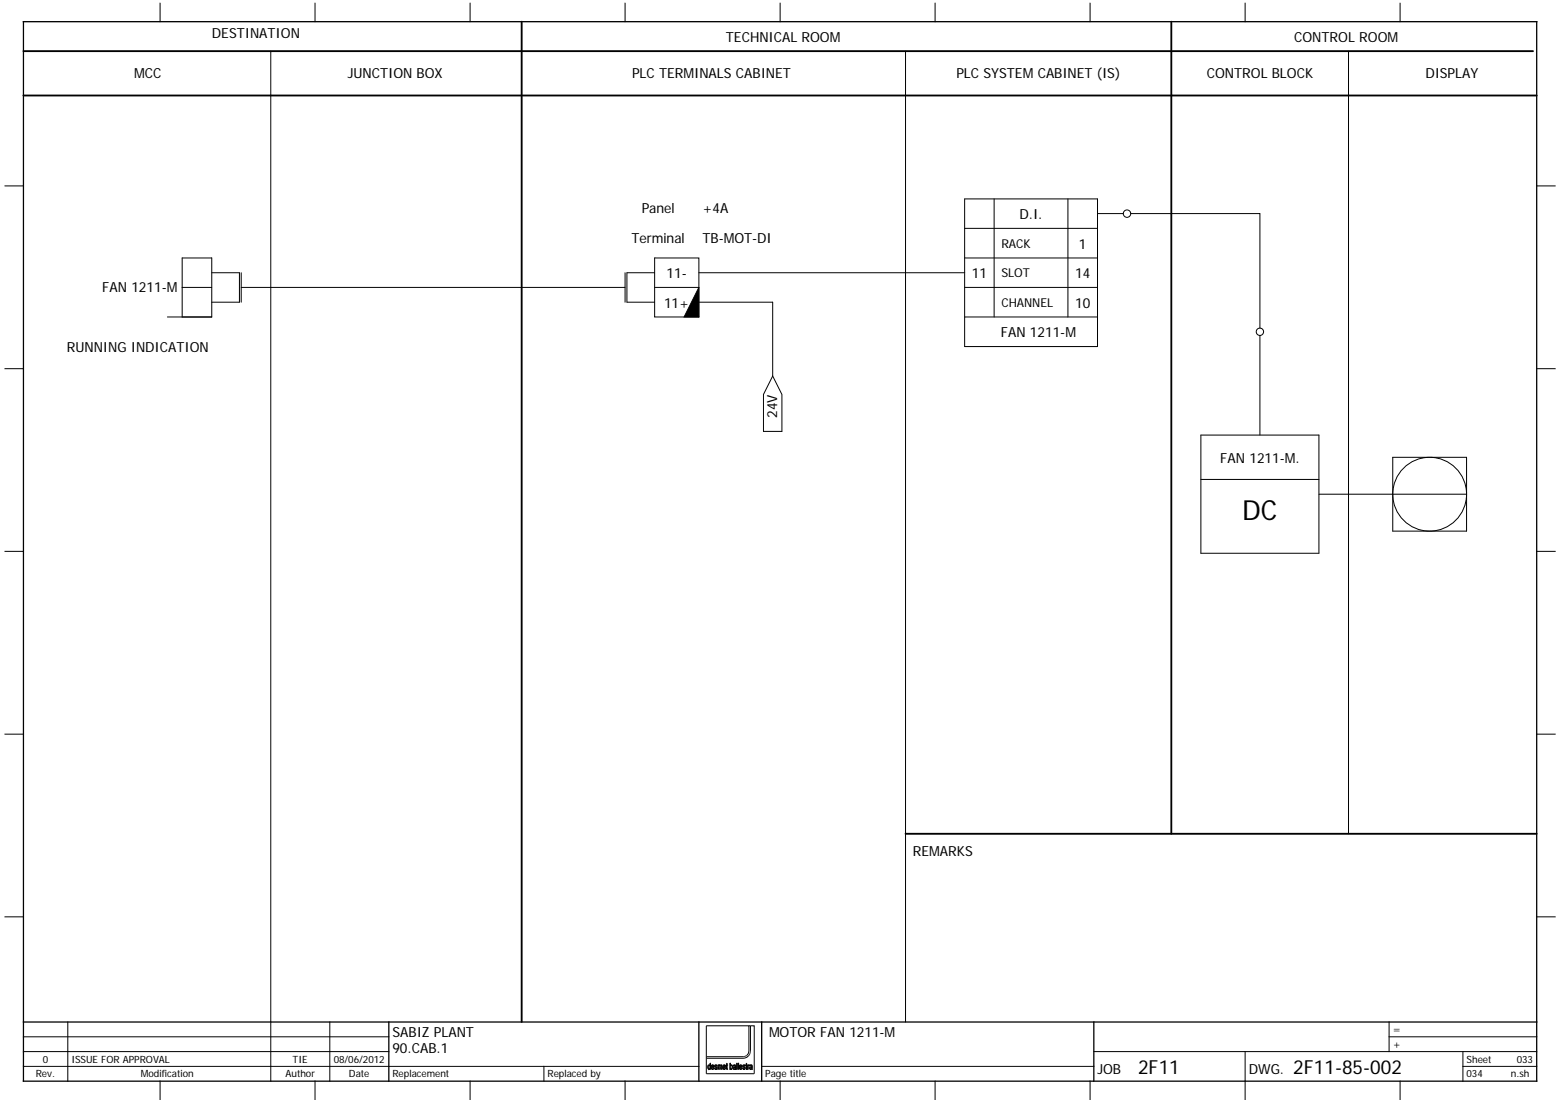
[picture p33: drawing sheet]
<svg xmlns="http://www.w3.org/2000/svg" width="297mm" height="210mm" viewBox="0 0 297 210" stroke-linecap="round" stroke-linejoin="round" font-family="sans-serif">
<defs><g id="words">
<text font-size="5.3" x="236.5" y="99">DC</text>
<g font-size="3.7">
<text x="216.7" y="204.4">2F11</text>
<text x="246.2" y="204.4">2F11-85-002</text>
</g>
<g font-size="2.6">
<text x="40.4" y="7.2">DESTINATION</text>
<text x="138.2" y="8">TECHNICAL ROOM</text>
<text x="246.4" y="8">CONTROL ROOM</text>
<text x="25.6" y="14.8">MCC</text>
<text x="66.2" y="14.8">JUNCTION BOX</text>
<text x="120.4" y="14.8">PLC TERMINALS CABINET</text>
<text x="182.1" y="14.8">PLC SYSTEM CABINET (IS)</text>
<text x="229.8" y="14.8">CONTROL BLOCK</text>
<text x="271.4" y="14.8">DISPLAY</text>
<text x="122.2" y="40.6">Panel</text>
<text x="133.8" y="40.6">+4A</text>
<text x="194.1" y="41.7">D.I.</text>
<text x="120.3" y="46.3">Terminal</text>
<text x="133.8" y="46.3">TB-MOT-DI</text>
<text x="205.4" y="47.3">1</text>
<text x="126.9" y="52.9">11-</text>
<text x="185" y="52.9">11</text>
<text x="204.7" y="52.9">14</text>
<text x="19.4" y="55.6">FAN 1211-M</text>
<text x="126.4" y="58.5">11+</text>
<text x="204.7" y="58.5">10</text>
<text x="190.6" y="64.2">FAN 1211-M</text>
<text x="12.7" y="67">RUNNING INDICATION</text>
<text x="148" y="79.6" transform="rotate(-90 148 79.6)">24V</text>
<text x="232.3" y="88.1">FAN 1211-M.</text>
<text x="173.8" y="162.9">REMARKS</text>
<text x="74.7" y="197.4">SABIZ PLANT</text>
<text x="146.4" y="197.4">MOTOR FAN 1211-M</text>
<text x="74.7" y="200.6">90.CAB.1</text>
<text x="209" y="204.4">JOB</text>
<text x="237.8" y="204.4">DWG.</text>
</g>
<g font-size="2.3">
<text x="190.7" y="47.2">RACK</text>
<text x="190.7" y="52.8">SLOT</text>
<text x="190.7" y="58.4">CHANNEL</text>
</g>
<g font-size="2.1">
<text x="265.2" y="196.7">=</text>
<text x="265.2" y="199.5">+</text>
</g>
<g font-size="1.9">
<text x="8.1" y="202.3">0</text>
<text x="13.6" y="202.3">ISSUE FOR APPROVAL</text>
<text x="55.7" y="202.3">TIE</text>
<text x="63.5" y="202.3">08/06/2012</text>
<text x="279.2" y="202.3">Sheet</text>
<text x="288.8" y="202.3">033</text>
<text x="6.8" y="205.1">Rev.</text>
<text x="26.8" y="205.1">Modification</text>
<text x="54.4" y="205.1">Author</text>
<text x="66.4" y="205.1">Date</text>
<text x="74.7" y="205.1">Replacement</text>
<text x="104.3" y="205.1">Replaced by</text>
<text x="145.7" y="205.1">Page title</text>
<text x="279.2" y="205.1">034</text>
<text x="287.7" y="205.1">n.sh</text>
</g>
</g></defs>
<path d="M209.8 .5l-209 209M296.2 .6l-295.4 208.8M.8 209.2l.3 .3" fill="none" stroke="#fff" stroke-width=".19"/>
<g fill="none" stroke="#010101" stroke-width=".19">
<path d="M30.5 .6v3.5M60 .6v3.5M89.5 .6v3.5M119 .6v3.5M148.5 .6v3.5M178.1 .6v3.5M207.6 .6v3.5M237.1 .6v3.5M266.6 .6v3.5M.9 35.4h3.6M292.6 35.4h3.5M.9 70.2h3.6"/>
<path d="M292.6 70.2h3.5M.9 105h3.6M292.6 105h3.5M.9 139.8h3.6M292.6 139.8h3.5M.9 174.5h3.6M292.6 174.5h3.5M4.5 197.4h69.5M12.9 194.6v11.2M51.6 194.6v11.2M62.8 194.6v11.2M134.5 195.3h8.1v5a1.08 1.08 0 0 1-1.1 .9h-7z"/>
<path d="M264.5 197.4h28.1M264.5 194.6v5.6M4.5 203h128.6M4.5 200.2h69.5M30.5 205.8v3.5M60 205.8v3.5M89.5 205.8v3.5M103.6 203v2.8M119 205.8v3.5M135.6 203.4h.1M135.6 202.8h.2l.1 .3h-.4zM135.9 202.8h.1"/>
<path d="M135.9 202.8l.1 .4h-.2v-.1v.1h-.3l.1 .2M135.9 202.8a.4 .4 0 0 0-.5 .2 .4 .4 0 0 0 .1 .5l.2 .1 .3-.3-.3 .2-.1-.1M148.5 205.8v3.5M178.1 205.8v3.5M207.6 205.8v3.5M208.3 200.2h84.3M237.1 200.2v9.1M266.6 205.8v3.5M278.6 203h14M278.6 200.2v5.6"/>
</g>
<path d="M4.5 4.1h288.1v201.7h-288.1zM4.5 194.6h288.1M74 194.6v11.2M133.1 194.6v11.2M145 194.6v11.2M208.3 194.6v11.2" fill="none" stroke="#010101" stroke-width=".25"/>
<path d="M135.6 202.7l.3 .2 .1 .3h-.2v-.3a.17 .17 0 0 0-.2-.1 .17 .17 0 0 0-.1 .3h.3v.1h-.3l.1 .3 .4-.2a.32 .32 0 0 1-.5 .3 .32 .32 0 0 1-.1-.5z" fill="#010101"/>
<path d="M137.8 203.4h.1M137.8 203.4v.1M137.8 202.8h.2l.1 .3h-.4zM137.8 203.5h.1M137.9 203.5l.3-.2-.1 .2M138.1 203.5h.1M138.1 202.8h.1M138.1 202.8l.1 .4h-.2v-.1v.1h-.3l.1 .2M138.1 202.8a.4 .4 0 0 0-.5 .2 .4 .4 0 0 0 .1 .5l.2 .1 .2-.1" fill="none" stroke="#010101" stroke-width=".19"/>
<path d="M137.7 202.8l.3-.1 .2 .5h-.2v-.3a.17 .17 0 0 0-.2-.1 .17 .17 0 0 0-.1 .3h.3v.1h-.3l.1 .3 .4-.2-.1 .2-.2 .1-.2-.1z" fill="#010101"/>
<g fill="none" stroke="#010101" stroke-width=".19">
<path d="M139.1 203.3v.1M139.1 203.4l.1 .1M139.1 202.9v.4M139.1 202.9l.2-.1 .1 .3-.2 .4M139.1 202.9h.1M139.2 203.5h.1M139.2 203.5v.1M139.3 202.7h.1M139.4 203.5l-.2 .1M139.4 203.4v.1M139.5 202.9h.1M139.5 202.9l-.1 .5"/>
<path d="M139.5 202.9l-.1-.2-.3 .1v-.4h-.1v1.2l.1-.1 .1 .1"/>
</g>
<path d="M139 202.4h.1v.4a.43 .43 0 0 1 .4 .3 .43 .43 0 0 1-.2 .5v-.1a.34 .34 0 0 0 .2-.4 .34 .34 0 0 0-.3-.3l-.1 .4 .1 .4-.1-.1-.1 .1z" fill="#010101"/>
<g fill="none" stroke="#010101" stroke-width=".19">
<path d="M139.7 202.7h.1M139.7 202.7h.3M139.7 202.7l-.1 .2 .3-.1 .1 .2M139.7 203.1l-.1 .3 .2 .2M139.8 203.1h-.1M139.8 203.5v.1zM139.9 203.4v.1M140 202.7h.1M140 203h.1M140 203l-.2 .1M140 202.7l.1 .9-.1-.1-.2 .1"/>
<circle cx="139.9" cy="203.3" r=".17"/>
</g>
<path d="M139.7 202.7l.4 .1v.8l-.1-.1-.2 .1 .2-.5-.3 .2 .1 .3-.2-.1v-.3l.4-.2-.1-.2-.3 .1z" fill="#010101"/>
<path d="M140.9 203.4h.1M140.9 203.4l.1 .1M140.9 202.8h.2l.1 .3h-.3zM141 203.5h.1M141.1 203.5l.2-.2-.1 .2M141.2 203.5h.1M141.2 202.8h.1M141.2 202.8l.1 .4h-.2v-.1v.1h-.2v.2M141.2 202.8a.4 .4 0 0 0-.5 .2 .4 .4 0 0 0 .2 .5h.3" fill="none" stroke="#010101" stroke-width=".19"/>
<path d="M141 202.7l.3 .2v.3h-.2v-.1h.1v-.2a.17 .17 0 0 0-.2-.1 .17 .17 0 0 0-.1 .3h.2v.1h-.2l.1 .3 .3-.2-.2 .3a.49 .49 0 0 1-.4-.4 .49 .49 0 0 1 .3-.5z" fill="#010101"/>
<g fill="none" stroke="#010101" stroke-width=".19">
<path d="M142.9 202.7h.1M142.9 202.7h.2M142.9 202.7l-.2 .2 .3-.1 .1 .2M142.9 203.1h.1M143 203.5v.1M143.1 202.7h.1M143.1 203h.1M143.1 203a.29 .29 0 0 0-.4 .2 .29 .29 0 0 0 .3 .4M143.1 202.7l.2 .9-.1-.1-.2 .1"/>
<circle cx="143" cy="203.3" r=".16"/>
</g>
<path d="M142.8 202.8l.1-.1 .3 .1 .1 .8-.1-.1-.2 .1 .1-.5-.2 .2 .1 .3-.3-.1 .1-.3 .3-.2-.1-.2-.3 .1z" fill="#010101"/>
<path d="M134.9 202.9a.3 .3 0 0 1 .3 .2 .3 .3 0 0 1-.2 .4l-.1-.2zM135 203.5h.1M135.2 202.4l.1 1.2-.1-.1-.2 .1v-.1v.1a.51 .51 0 0 1 .1-.9l.1 .1z" fill="none" stroke="#010101" stroke-width=".19"/>
<path d="M135.2 202.4l.1 1.2-.1-.1-.2 .1v-.1a.42 .42 0 0 0 .1-.7l-.2 .2 .1 .6a.48 .48 0 0 1-.2-.5 .48 .48 0 0 1 .3-.4l.1 .1z" fill="#010101"/>
<path d="M136.2 202.7h.1M136.2 202.7l-.1 .4 .4 .2-.2 .2M136.2 202.7h.2M136.2 203.4h.1M136.2 203.4l.1 .1M136.3 203.5h.1M136.4 202.7h.1M136.4 202.7l.1 .2-.3-.1a.23 .23 0 0 0 .1 .3 .23 .23 0 0 0 .2 .1 .27 .27 0 0 1-.1 .4 .27 .27 0 0 1-.3-.3l.1 .1" fill="none" stroke="#010101" stroke-width=".19"/>
<path d="M136.1 202.8l.3-.1 .1 .2-.2-.1-.1 .2a.32 .32 0 0 1 .4 .3 .32 .32 0 0 1-.4 .3l-.1-.3 .2 .2 .2-.2-.4-.2z" fill="#010101"/>
<path d="M136.7 202.7l.1 .1 .2-.1 .1 .1 .3-.1 .1 .9h-.1v-.8l-.2 .1v.7h-.1v-.7l-.2-.1-.1 .8h-.1zM137 202.7h.1M137.2 202.9h.1" fill="none" stroke="#010101" stroke-width=".19"/>
<path d="M136.7 202.7l.1 .1 .2-.1 .1 .1 .3-.1 .1 .9h-.1l-.1-.8-.1 .2v.6h-.1l-.1-.8-.2 .1v.7h-.1z" fill="#010101"/>
<path d="M138.3 202.5l.1-.1v.3h.2l-.2 .1 .2 .8-.3-.1zM138.4 203.4h.1" fill="none" stroke="#010101" stroke-width=".19"/>
<path d="M138.3 202.5l.1-.1v.3h.2l-.2 .1 .2 .8-.3-.1z" fill="#010101"/>
<path d="M140.3 202.4h.1v1.2h-.1z" fill="none" stroke="#010101" stroke-width=".19"/>
<path d="M140.3 202.4h.1v1.2h-.1z" fill="#010101"/>
<path d="M140.5 202.4h.1v1.2h-.1z" fill="none" stroke="#010101" stroke-width=".19"/>
<path d="M140.5 202.4h.1v1.2h-.1z" fill="#010101"/>
<path d="M141.6 203.4h.1M141.6 203.4l.1 .1M141.7 203.5h.1M141.8 202.7l.1 .2-.3-.1a.23 .23 0 0 0 0 .3 .23 .23 0 0 0 .3 .1 .27 .27 0 0 1-.1 .4 .27 .27 0 0 1-.4-.3l.2 .1M141.8 202.7h.1M141.8 202.7a.28 .28 0 0 0-.4 .3 .28 .28 0 0 0 .4 .3l-.1 .2" fill="none" stroke="#010101" stroke-width=".19"/>
<path d="M141.5 202.8a.18 .18 0 0 1 .2-.1 .18 .18 0 0 1 .1 .2l-.1-.1-.2 .2a.32 .32 0 0 1 .4 .3 .32 .32 0 0 1-.3 .3l-.2-.3 .3 .2 .1-.2-.1-.1a.26 .26 0 0 1-.3-.2 .26 .26 0 0 1 .1-.2z" fill="#010101"/>
<path d="M142.2 203.4v-1l-.2 .4 .1 .7 .2 .1v-.1M142.2 203.4h.1M142.2 203.4v.1M142.2 203.5h.1" fill="none" stroke="#010101" stroke-width=".19"/>
<path d="M142.1 202.5l.1-.1 .1 .3-.1 .7 .1 .2-.2-.1z" fill="#010101"/>
<path d="M142.5 202.9h.1M142.7 202.7l-.2 .2M142.7 202.7h.1M142.7 202.7l-.2 .1-.1-.1v.9h.1v-.7" fill="none" stroke="#010101" stroke-width=".19"/>
<path d="M142.4 202.7l.1 .1 .2-.1-.2 .2v.7h-.1z" fill="#010101"/>
<g fill="none" stroke="#010101" stroke-width=".19">
<path d="M51.6 9.7v184.9M172.4 9.7v184.9M256.8 9.7v149M183.7 37.9h25.3v28.1h-25.3zM189.3 37.9v22.4M203.3 37.9v22.4M40.3 49.1v11.2h-8.4M40.3 51.9h5.3v5.6h-5.3M45.9 54.7h73.1M45.9 51.9v5.6M119 51.9v5.6M124.6 51.9h-5.2v5.6h5.2"/>
<path d="M124.6 49.1h8.5v11.2h-8.5zM124.6 54.7h8.5M133.1 54.7l-2.8 5.6h2.8M133.1 51.9h50.6M133.1 54.7v5.6M133.1 57.5h14v14.1M183.7 43.5h25.3M183.7 49.1h25.3M183.7 54.7h25.3M209 40.7h4.9M215.3 40.7h24.6v21.8M147.1 71.6l1.8 3.5v7h-3.5v-7z"/>
<path d="M183.7 60.3h25.3M239.9 63.9v18.9M228.7 82.8h22.4v22.5h-22.4zM228.7 91.3h22.4M251.1 94.1h28.1M265.2 87.1h14v14h-14zM142.6 195.3h.3M142.9 195.3v4.8a1.41 1.41 0 0 1-1.4 1.4h-7M142.9 195.3h.7v9.1h-9.1v-3.2M145 203h63.3"/>
<circle cx="214.6" cy="40.7" r=".71"/>
<circle cx="239.9" cy="63.2" r=".7"/>
<circle cx="272.2" cy="94.1" r="7"/>
</g>
<path d="M4.5 18.2h288.1M4.5 9.7h287.4M99.3 4.1v190.5M223 4.1v154.6M172.4 158.7h120.2" fill="none" stroke="#010101" stroke-width=".35"/>
<path d="M133.1 54.7v5.6h-2.8z" fill="#010101"/>
<path d="M34.7 54.7h5.6M40.3 49.1h-5.6v11.2h5.6" fill="none" stroke="#010101" stroke-width=".19"/>
<use href="#words"/>
</svg>
